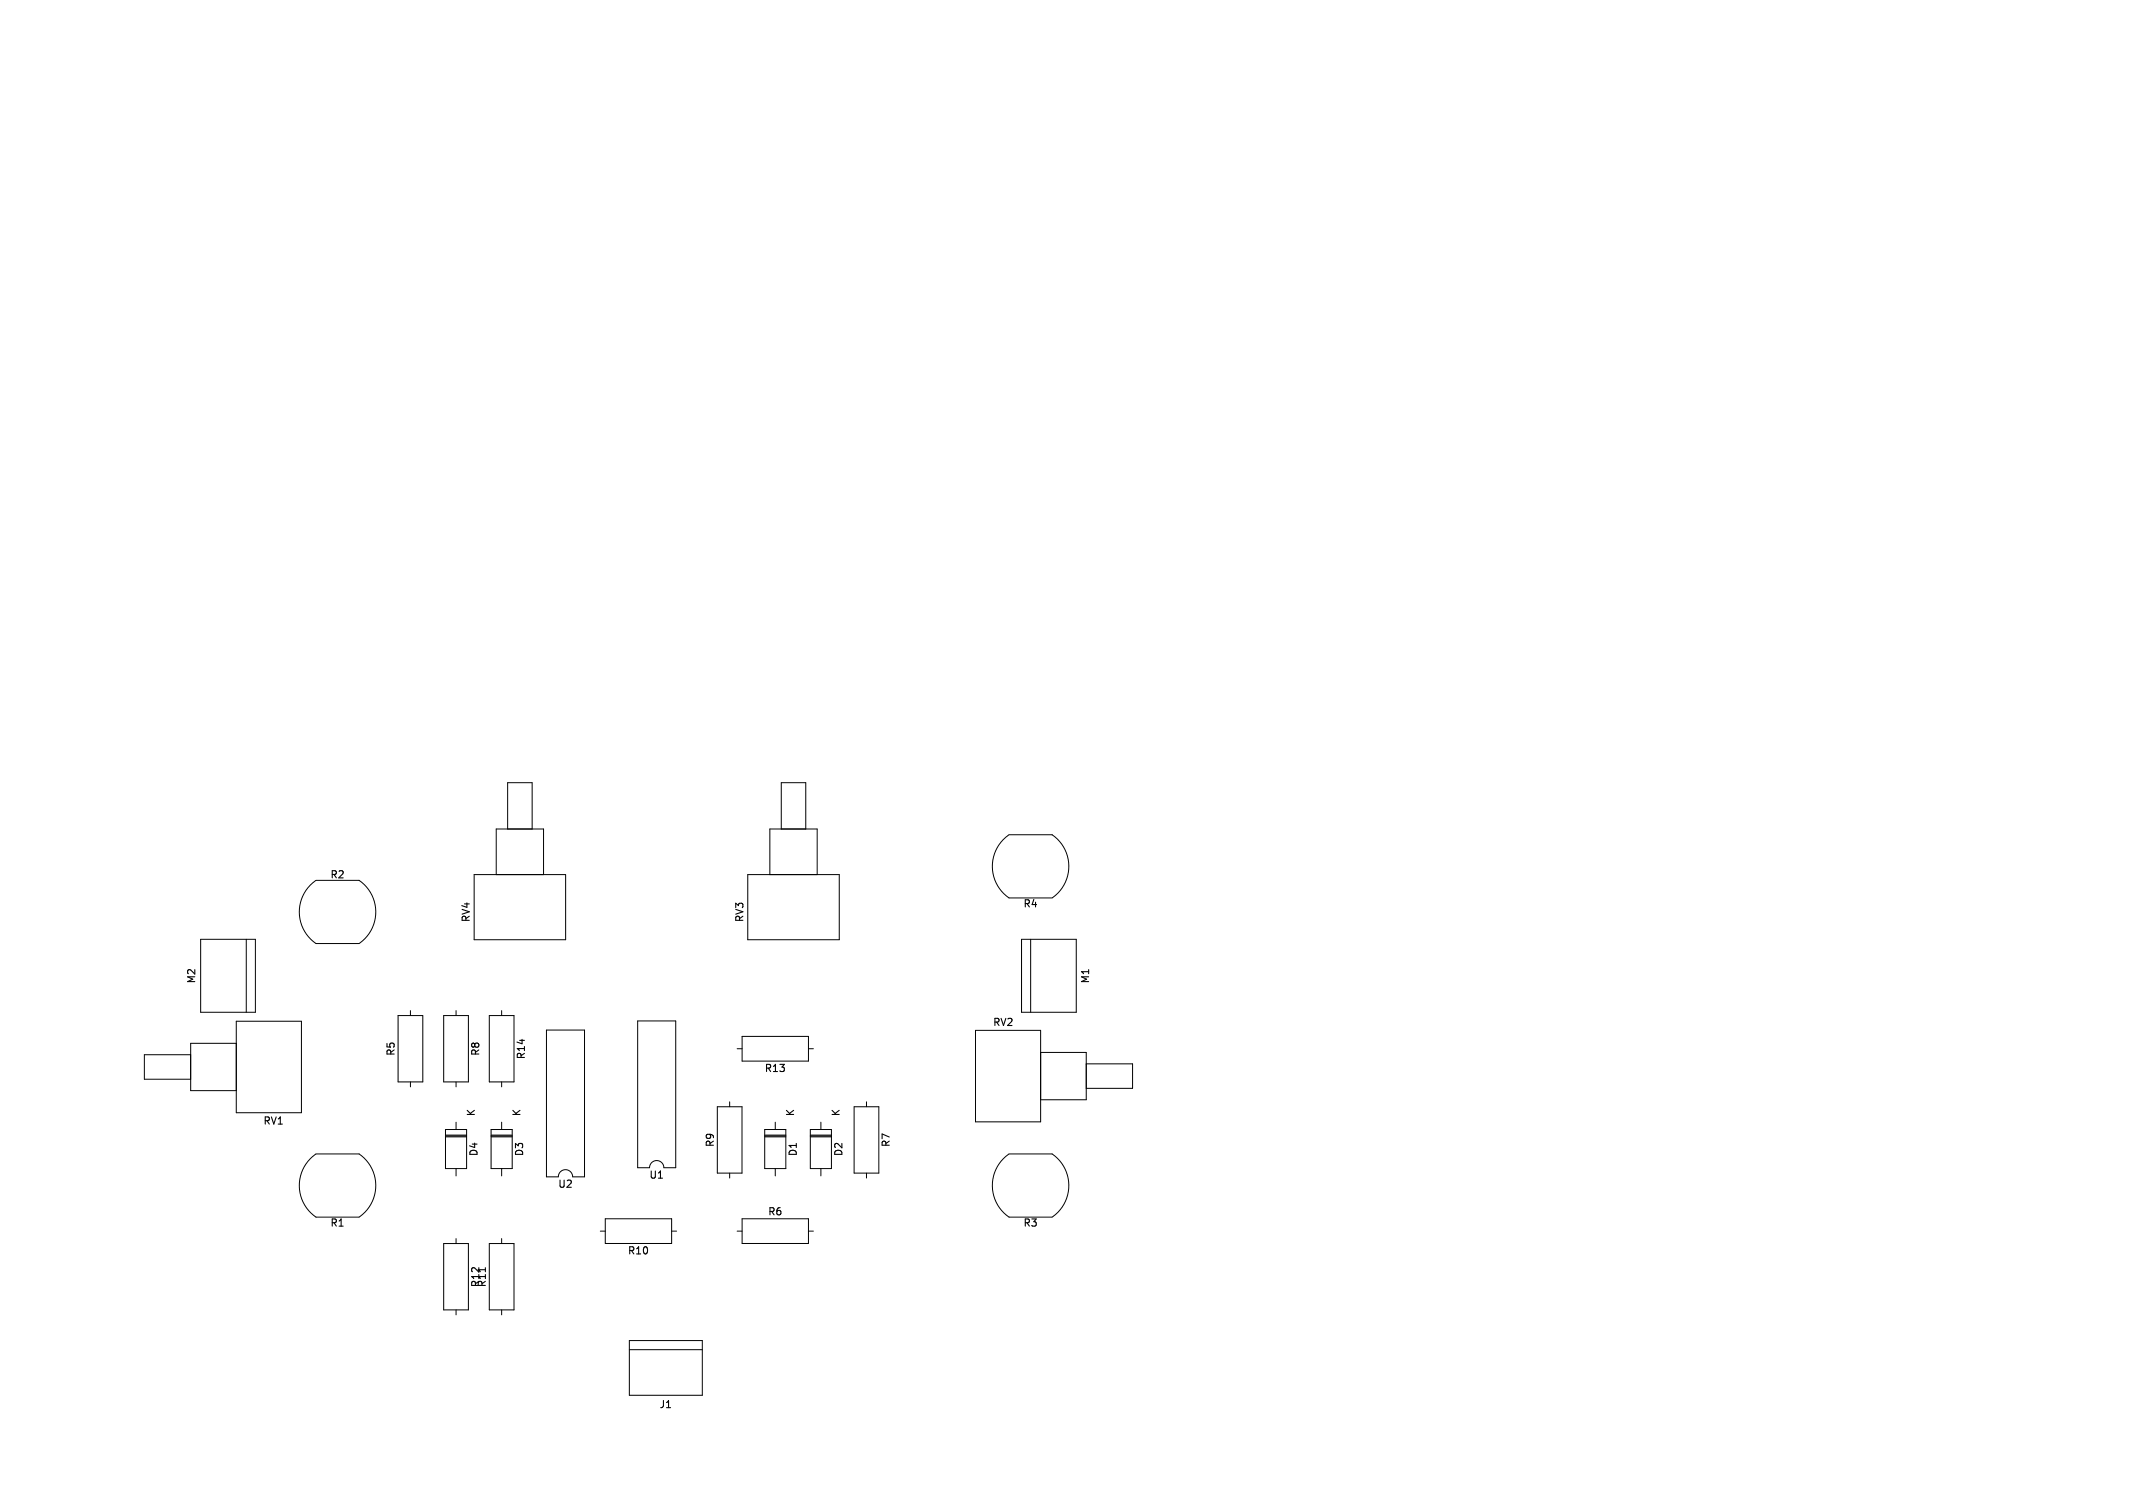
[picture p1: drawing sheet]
<svg xmlns="http://www.w3.org/2000/svg" width="297mm" height="210mm" viewBox="0 0 297 210" stroke-linecap="round" stroke-linejoin="round" font-family="sans-serif">
<defs><g id="words">
<g font-size="1.4">
<text x="45.9" y="122.5">R2</text>
<text x="65.6" y="128.5" transform="rotate(-90 65.6 128.5)">RV4</text>
<text x="103.7" y="128.5" transform="rotate(-90 103.7 128.5)">RV3</text>
<text x="142.4" y="126.5">R4</text>
<text x="27.4" y="137" transform="rotate(-90 27.4 137)">M2</text>
<text x="151.8" y="137" transform="rotate(-90 151.8 137)">M1</text>
<text x="138.2" y="143">RV2</text>
<text x="55.1" y="147.1" transform="rotate(-90 55.1 147.1)">R5</text>
<text x="66.9" y="147.1" transform="rotate(-90 66.9 147.1)">R8</text>
<text x="73.3" y="147.6" transform="rotate(-90 73.3 147.6)">R14</text>
<text x="106.4" y="149.5">R13</text>
<text x="66.3" y="155.5" transform="rotate(-90 66.3 155.5)">K</text>
<text x="72.6" y="155.5" transform="rotate(-90 72.6 155.5)">K</text>
<text x="110.7" y="155.5" transform="rotate(-90 110.7 155.5)">K</text>
<text x="117.1" y="155.5" transform="rotate(-90 117.1 155.5)">K</text>
<text x="36.6" y="156.8">RV1</text>
<text x="66.7" y="161.1" transform="rotate(-90 66.7 161.1)">D4</text>
<text x="73" y="161.1" transform="rotate(-90 73 161.1)">D3</text>
<text x="99.6" y="159.8" transform="rotate(-90 99.6 159.8)">R9</text>
<text x="111.1" y="161.1" transform="rotate(-90 111.1 161.1)">D1</text>
<text x="117.5" y="161.1" transform="rotate(-90 117.5 161.1)">D2</text>
<text x="124.1" y="159.8" transform="rotate(-90 124.1 159.8)">R7</text>
<text x="77.7" y="165.6">U2</text>
<text x="90.4" y="164.3">U1</text>
<text x="45.9" y="171">R1</text>
<text x="106.9" y="169.4">R6</text>
<text x="142.4" y="171">R3</text>
<text x="66.9" y="179.3" transform="rotate(-90 66.9 179.3)">R12</text>
<text x="67.8" y="179.3" transform="rotate(-90 67.8 179.3)">R11</text>
<text x="87.4" y="174.9">R10</text>
<text x="91.8" y="196.3">J1</text>
</g>
</g></defs>
<path d="M67.6 176.5v.6" fill="none" stroke="#000" stroke-width=".15"/>
<g fill="none" stroke="#000" stroke-width=".14">
<path d="M70.7 115.5v-6.5h3.4v6.5M108.8 115.5v-6.5h3.4v6.5M140.5 116.2h6a5.3 5.3 0 0 1 0 8.8l-6 .1a5.3 5.3 0 0 1 0-8.8M27.9 130.8h7.7v10.2h-7.7zM34.3 130.8v10.2M44 122.6a5.3 5.3 0 0 0 0 8.8h6M44 122.6h6a5.3 5.3 0 0 1 0 8.8M66 121.8h12.8v9.1h-12.8zM69.1 121.8v-6.3h6.6v6.3M104.1 121.8h12.8v9.1h-12.8zM107.2 121.8v-6.3h6.6v6.3M142.2 130.8h7.7v10.2h-7.7z"/>
<path d="M143.5 130.8v10.2M26.6 146.9h-6.5v3.4h6.5M32.9 145.3h-6.3v6.6h6.3M32.9 142.2h9.1v12.8h-9.1zM55.4 141.4h3.5v9.3h-3.5zM57.1 140.7v.7M57.1 150.7v.7M61.8 141.4h3.4v9.3h-3.4zM62 158.2h3M62 158.3h3M62 157.3h3v5.4h-3zM62 158.1h3"/>
<path d="M63.5 140.7v.7M63.5 150.7v.7M63.5 156.3v1M68.1 141.4h3.5v9.3h-3.5zM68.4 158.2h2.9M68.4 158.3h2.9M68.4 157.3h2.9v5.4h-2.9zM68.4 158.1h2.9M69.8 140.7v.7M69.8 150.7v.7M69.8 156.3v1M76.1 143.5h5.3v20.4h-1.7a1 1 0 0 0-1-1 1 1 0 0 0-1 1h-1.6z"/>
<path d="M88.8 142.2h5.3v20.4h-1.7a1 1 0 0 0-1-1 1 1 0 0 0-1 1h-1.6zM99.9 154.1h3.4v9.3h-3.4zM101.6 153.4v.7M102.6 146.1h.7M103.3 144.3h9.3v3.5h-9.3zM106.5 158.2h2.9M106.5 158.3h2.9M106.5 157.3h2.9v5.4h-2.9zM106.5 158.1h2.9M107.9 156.3v1M112.6 146.1h.7M112.8 158.2h3"/>
<path d="M112.8 158.3h3M112.8 157.3h3v5.4h-3zM112.8 158.1h3M114.3 156.3v1M118.9 154.1h3.5v9.3h-3.5zM120.6 153.4v.7M135.8 143.5h9.1v12.7h-9.1zM144.9 146.6h6.3v6.6h-6.3M151.2 148.2h6.5v3.4h-6.5M44 160.7a5.3 5.3 0 0 0 0 8.8h6M44 160.7h6a5.3 5.3 0 0 1 0 8.8M61.8 173.2h3.4v9.2h-3.4z"/>
<path d="M63.5 162.7v1.1M63.5 172.5v.7M68.1 173.2h3.5v9.2h-3.5zM69.8 162.7v1.1M69.8 172.5v.7M83.6 171.5h.7M84.3 169.7h9.2v3.5h-9.2zM93.5 171.5h.7M101.6 163.4v.7M102.6 171.5h.7M103.3 169.7h9.3v3.5h-9.3zM107.9 162.7v1.1"/>
<path d="M112.6 171.5h.7M114.3 162.7v1.1M120.6 163.4v.7M140.5 160.7h6a5.3 5.3 0 0 1 0 8.8h-6a5.3 5.3 0 0 1 0-8.8M63.5 182.4v.7M69.8 182.4v.7M87.6 186.7h10.2v7.6h-10.2zM87.6 188h10.2"/>
</g>
<use href="#words"/>
</svg>
